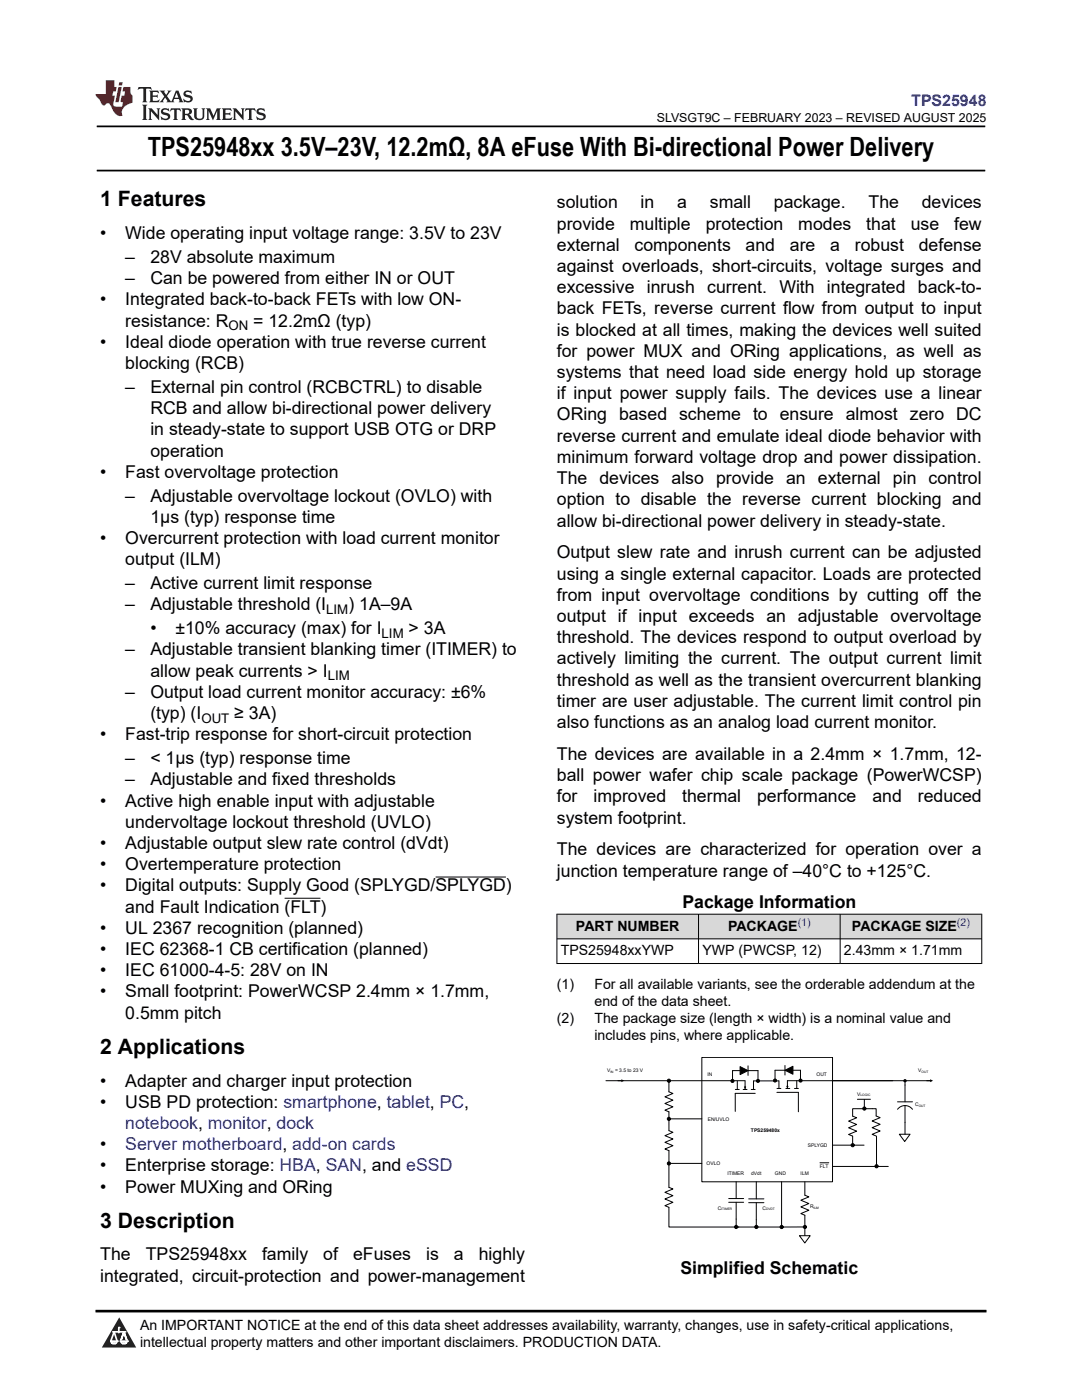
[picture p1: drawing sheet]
<svg xmlns="http://www.w3.org/2000/svg" width="216mm" height="279mm" viewBox="0 0 216 279" stroke-linecap="round" stroke-linejoin="round" font-family="sans-serif">
<defs><g id="words">
<text font-size="5.3" x="29.5" y="31.2">TPS25948xx 3.5V–23V, 12.2mΩ, 8A eFuse With Bi-directional Power Delivery</text>
<g font-size="4.2">
<text x="20" y="41.2">1 Features</text>
<text x="20" y="210.3">2 Applications</text>
<text x="20" y="245">3 Description</text>
</g>
<g font-size="3.5">
<text x="111.1" y="41.6">solution</text>
<text x="127.8" y="41.6">in</text>
<text x="135.1" y="41.6">a</text>
<text x="141.7" y="41.6">small</text>
<text x="154.4" y="41.6">package.</text>
<text x="173.3" y="41.6">The</text>
<text x="183.9" y="41.6">devices</text>
<text x="20" y="47.7">•</text>
<text x="25" y="47.7">Wide operating input voltage range: 3.5V to 23V</text>
<text x="111.1" y="45.8">provide</text>
<text x="125.7" y="45.8">multiple</text>
<text x="140.8" y="45.8">protection</text>
<text x="159.3" y="45.8">modes</text>
<text x="172.9" y="45.8">that</text>
<text x="181.7" y="45.8">use</text>
<text x="190.4" y="45.8">few</text>
<text x="25" y="52.5">–</text>
<text x="30" y="52.5">28V absolute maximum</text>
<text x="111.1" y="50.1">external</text>
<text x="126.6" y="50.1">components</text>
<text x="148.8" y="50.1">and</text>
<text x="157.6" y="50.1">are</text>
<text x="165.7" y="50.1">a</text>
<text x="170.6" y="50.1">robust</text>
<text x="183.3" y="50.1">defense</text>
<text x="25" y="56.7">–</text>
<text x="30" y="56.7">Can be powered from either IN or OUT</text>
<text x="111.1" y="54.3">against overloads, short-circuits, voltage surges and</text>
<text x="111.1" y="58.5">excessive inrush current. With integrated back-to-</text>
<text x="20" y="61">•</text>
<text x="25" y="61">Integrated back-to-back FETs with low ON-</text>
<text x="25" y="65.2">resistance: R</text>
<text x="50.5" y="65.2">= 12.2mΩ (typ)</text>
<text x="111.1" y="62.8">back FETs, reverse current flow from output to input</text>
<text x="20" y="69.4">•</text>
<text x="25" y="69.4">Ideal diode operation with true reverse current</text>
<text x="111.1" y="71.2">for power MUX and ORing applications, as well as</text>
<text x="111.1" y="67">is blocked at all times, making the devices well suited</text>
<text x="25" y="73.7">blocking (RCB)</text>
<text x="111.1" y="75.5">systems that need load side energy hold up storage</text>
<text x="25" y="78.4">–</text>
<text x="30" y="78.4">External pin control (RCBCTRL) to disable</text>
<text x="30" y="82.6">RCB and allow bi-directional power delivery</text>
<text x="111.1" y="79.7">if input power supply fails. The devices use a linear</text>
<text x="111.1" y="83.9">ORing based scheme to ensure almost zero DC</text>
<text x="30" y="86.9">in steady-state to support USB OTG or DRP</text>
<text x="111.1" y="88.2">reverse current and emulate ideal diode behavior with</text>
<text x="20" y="95.3">•</text>
<text x="25" y="95.3">Fast overvoltage protection</text>
<text x="30" y="91.1">operation</text>
<text x="111.1" y="92.4">minimum forward voltage drop and power dissipation.</text>
<text x="25" y="100.1">–</text>
<text x="30" y="100.1">Adjustable overvoltage lockout (OVLO) with</text>
<text x="111.1" y="100.9">option to disable the reverse current blocking and</text>
<text x="111.1" y="96.6">The devices also provide an external pin control</text>
<text x="30" y="104.3">1μs (typ) response time</text>
<text x="111.1" y="105.1">allow bi-directional power delivery in steady-state.</text>
<text x="20" y="108.6">•</text>
<text x="25" y="108.6">Overcurrent protection with load current monitor</text>
<text x="25" y="112.8">output (ILM)</text>
<text x="111.1" y="111.4">Output slew rate and inrush current can be adjusted</text>
<text x="25" y="117.6">–</text>
<text x="30" y="117.6">Active current limit response</text>
<text x="111.1" y="115.7">using a single external capacitor. Loads are protected</text>
<text x="111.1" y="119.9">from input overvoltage conditions by cutting off the</text>
<text x="25" y="121.8">–</text>
<text x="30" y="121.8">Adjustable threshold (I</text>
<text x="69.5" y="121.8">) 1A–9A</text>
<text x="111.1" y="124.1">output if input exceeds an adjustable overvoltage</text>
<text x="25" y="130.8">–</text>
<text x="30" y="126.6">•</text>
<text x="30" y="130.8">Adjustable transient blanking timer (ITIMER) to</text>
<text x="35" y="126.6">±10% accuracy (max) for I</text>
<text x="81.5" y="126.6">&gt; 3A</text>
<text x="111.1" y="128.4">threshold. The devices respond to output overload by</text>
<text x="30" y="135">allow peak currents &gt; I</text>
<text x="111.1" y="132.6">actively limiting the current. The output current limit</text>
<text x="111.1" y="136.8">threshold as well as the transient overcurrent blanking</text>
<text x="25" y="139.3">–</text>
<text x="30" y="139.3">Output load current monitor accuracy: ±6%</text>
<text x="30" y="143.5">(typ) (I</text>
<text x="46.8" y="143.5">≥ 3A)</text>
<text x="111.1" y="141.1">timer are user adjustable. The current limit control pin</text>
<text x="20" y="147.7">•</text>
<text x="25" y="147.7">Fast-trip response for short-circuit protection</text>
<text x="111.1" y="145.3">also functions as an analog load current monitor.</text>
<text x="25" y="152.5">–</text>
<text x="30" y="152.5">&lt; 1μs (typ) response time</text>
<text x="111.1" y="151.7">The devices are available in a 2.4mm × 1.7mm, 12-</text>
<text x="111.1" y="155.9">ball power wafer chip scale package (PowerWCSP)</text>
<text x="20" y="161">•</text>
<text x="25" y="156.7">–</text>
<text x="25" y="161">Active high enable input with adjustable</text>
<text x="30" y="156.7">Adjustable and fixed thresholds</text>
<text x="111.1" y="160.1">for</text>
<text x="118.4" y="160.1">improved</text>
<text x="136.1" y="160.1">thermal</text>
<text x="151.1" y="160.1">performance</text>
<text x="174.1" y="160.1">and</text>
<text x="183.1" y="160.1">reduced</text>
<text x="25" y="165.2">undervoltage lockout threshold (UVLO)</text>
<text x="111.1" y="164.4">system footprint.</text>
<text x="20" y="169.4">•</text>
<text x="20" y="173.7">•</text>
<text x="25" y="169.4">Adjustable output slew rate control (dVdt)</text>
<text x="25" y="173.7">Overtemperature protection</text>
<text x="111.1" y="170.7">The devices are characterized for operation over a</text>
<text x="20" y="177.9">•</text>
<text x="25" y="177.9">Digital outputs: Supply Good (SPLYGD/SPLYGD)</text>
<text x="111.1" y="174.9">junction temperature range of –40°C to +125°C.</text>
<text x="25" y="182.1">and Fault Indication (FLT)</text>
<text x="136.2" y="181.3">Package Information</text>
<text x="20" y="186.4">•</text>
<text x="20" y="190.6">•</text>
<text x="25" y="186.4">UL 2367 recognition (planned)</text>
<text x="25" y="190.6">IEC 62368-1 CB certification (planned)</text>
<text x="20" y="194.8">•</text>
<text x="25" y="194.8">IEC 61000-4-5: 28V on IN</text>
<text x="20" y="199.1">•</text>
<text x="25" y="199.1">Small footprint: PowerWCSP 2.4mm × 1.7mm,</text>
<text x="25" y="203.3">0.5mm pitch</text>
<text x="20" y="216.8">•</text>
<text x="20" y="221.1">•</text>
<text x="25" y="216.8">Adapter and charger input protection</text>
<text x="25" y="221.1">USB PD protection: smartphone, tablet, PC,</text>
<text x="20" y="229.5">•</text>
<text x="20" y="233.8">•</text>
<text x="25" y="233.8">Enterprise storage: HBA, SAN, and eSSD</text>
<text x="20" y="238">•</text>
<text x="25" y="238">Power MUXing and ORing</text>
<text x="20" y="251.6">The</text>
<text x="29.1" y="251.6">TPS25948xx</text>
<text x="52.3" y="251.6">family</text>
<text x="64.5" y="251.6">of</text>
<text x="70.5" y="251.6">eFuses</text>
<text x="85" y="251.6">is</text>
<text x="90.6" y="251.6">a</text>
<text x="95.5" y="251.6">highly</text>
<text x="20" y="255.8">integrated, circuit-protection and power-management</text>
<text x="135.8" y="254.2">Simplified Schematic</text>
</g>
<g font-size="3.5" fill="#00f">
<text x="25" y="225.3">notebook, monitor, dock</text>
<text x="25" y="229.5">Server motherboard, add-on cards</text>
</g>
<text font-size="3.2" fill="#00f" x="181.8" y="21.1">TPS25948</text>
<g font-size="2.8">
<text x="114.9" y="185.7">PART NUMBER</text>
<text x="145.3" y="185.7">PACKAGE</text>
<text x="170" y="185.7">PACKAGE SIZE</text>
<text x="111.9" y="190.6">TPS25948xxYWP</text>
<text x="140.2" y="190.6">YWP (PWCSP, 12)</text>
<text x="168.4" y="190.6">2.43mm × 1.71mm</text>
<text x="111.1" y="197.4">(1)</text>
<text x="118.6" y="197.4">For all available variants, see the orderable addendum at the</text>
<text x="118.6" y="200.8">end of the data sheet.</text>
<text x="111.1" y="204.2">(2)</text>
<text x="118.6" y="204.2">The package size (length × width) is a nominal value and</text>
<text x="118.6" y="207.6">includes pins, where applicable.</text>
<text x="27.9" y="265.5">An IMPORTANT NOTICE at the end of this data sheet addresses availability, warranty, changes, use in safety-critical applications,</text>
<text x="27.9" y="268.9">intellectual property matters and other important disclaimers. PRODUCTION DATA.</text>
</g>
<g font-size="2.6">
<text x="45.6" y="65.9">ON</text>
<text x="65.1" y="122.5">LIM</text>
<text x="76.1" y="127.3">LIM</text>
<text x="65.4" y="135.7">LIM</text>
<text x="40.2" y="144.2">OUT</text>
</g>
<text font-size="2.5" x="131.1" y="24.3">SLVSGT9C – FEBRUARY 2023 – REVISED AUGUST 2025</text>
<g font-size="2.1" fill="#00f">
<text x="159.2" y="184.8">(1)</text>
<text x="191" y="184.8">(2)</text>
</g>
<g font-size="1">
<text x="121.1" y="214">V</text>
<text x="122.7" y="214">= 3.5 to 23 V</text>
<text x="141.2" y="214.8">IN</text>
<text x="162.9" y="214.8">OUT</text>
<text x="183.2" y="213.9">V</text>
<text x="171" y="218.7">V</text>
<text x="182.6" y="220.8">C</text>
<text x="141.2" y="223.8">EN/UVLO</text>
<text x="149.8" y="226">TPS259480x</text>
<text x="141" y="232.5">OVLO</text>
<text x="161.2" y="228.9">SPLYGD</text>
<text x="163.6" y="233.1">FLT</text>
<text x="145.1" y="234.4">ITIMER</text>
<text x="149.9" y="234.4">dVdt</text>
<text x="154.6" y="234.5">GND</text>
<text x="159.8" y="234.5">ILM</text>
<text x="143.2" y="241.4">C</text>
<text x="152.1" y="241.4">C</text>
<text x="161.6" y="241.1">R</text>
</g>
<g font-size=".6">
<text x="121.8" y="214.2">IN</text>
<text x="183.9" y="214.1">OUT</text>
<text x="171.7" y="218.8">LOGIC</text>
<text x="183.3" y="220.9">OUT</text>
<text x="143.9" y="241.5">ITIMER</text>
<text x="152.9" y="241.5">DVDT</text>
<text x="162.3" y="241.2">ILM</text>
</g>
</g></defs>
<path d="M19.3 25.2h177.3M19.3 34h177.3" fill="none" stroke="#000" stroke-width=".35"/>
<path d="M56.8 179.3h7.2M86.9 175h14" fill="none" stroke="#000" stroke-width=".2"/>
<g fill="#d8d8d8">
<path d="M111.1 182.4h84.8v5h-84.8z" fill-rule="evenodd"/>
<path d="M111.2 182.5h28.1v4.8h-28.1z" fill-rule="evenodd"/>
<path d="M139.4 182.5h28.2v4.8h-28.2z" fill-rule="evenodd"/>
<path d="M167.7 182.5h28.1v4.8h-28.1z" fill-rule="evenodd"/>
</g>
<path d="M111.1 182.4h84.9M111.1 187.4h84.9M111.1 192.3h84.9M111.1 182.4v10M139.4 182.4v10M167.6 182.4v10M195.9 182.4v10" fill="none" stroke="#000" stroke-width=".2"/>
<path d="M140 211h26.1v24.9h-26.1z" fill-rule="evenodd" fill="#fff"/>
<path d="M120.9 215.7h27.8M140 211h26.1v24.9h-26.1zM166.1 215.7h19.7M156 235.9v8.9" fill="none" stroke="#000" stroke-width=".2"/>
<path d="M124 215.4l.6 .3-.6 .3z" fill="#000"/>
<path d="M159.5 246.6h2.2l-1.1 1.5z" fill="#fff"/>
<path d="M179.1 219.9h3M180.6 216.5v3.4M184.9 215.7h.7M179.1 221.4a1.86 1.86 0 0 1 3 0M180.6 220.6v3.4M159.5 246.6h2.2l-1.1 1.5zM160.6 244.9h-4.8" fill="none" stroke="#000" stroke-width=".2"/>
<path d="M185.6 215.4l.6 .3-.6 .3z" fill="#000"/>
<path d="M179.5 226.4h2.1l-1.1 1.4z" fill="#fff"/>
<g fill="none" stroke="#000" stroke-width=".2">
<path d="M133.6 215.8l-.1 2.1 .8 .3-1.6 .7 1.6 .7-1.6 .6 1.6 .7-1.6 .7 .8 .3v3.7l.8 .4-1.6 .6 1.6 .7-1.6 .7 1.6 .6-1.6 .7 .8 .3v2.6h6.5M145.9 215.5h.5v.5h-.5zM146.7 217.4h.8M147.1 215.7v1.7M147.7 212.9l1.6 .8-1.6 .8zM147.7 213.7h-1.5v2M148.3 217.4h.8M148.7 215.7v1.7M149.3 212.7v1.9M149.3 213.7h1.9v2M149.9 217.4h.8M150.4 215.7h5"/>
<path d="M150.4 215.7v1.7M150.7 218.2h-4v3.6M151 215.5h.5v.4h-.5zM154.4 215.4h.5v.5h-.5zM155 218h4.3v3.9M155 217.2h.8M155.4 215.7v1.5M156.6 213.6l1.6-.8v1.6zM156.6 212.6v1.9M156.6 213.6h-2v2M156.8 217.2h.8M157.1 215.7h21"/>
<path d="M157.1 215.7v1.5M158.2 213.6h1.5v2M158.5 217.2h.8M159 215.7v1.5M159.5 215.4h.5v.5h-.5zM171.1 219.4h2.6M172.5 219.4l-.1 1.8M180.6 216v.5M133.5 223.3h6.5M133.5 232.2v4.8l.8 .3-1.6 .7 1.6 .6-1.6 .7 1.6 .7-1.6 .6 .8 .3v4h13.9M145.4 239.9h3M145.4 239.2h3"/>
<path d="M146.9 239.9v5h4M146.9 235.8v3.4M149.4 239.3h3M150.9 235.8v3.5M160.6 235.9v2.6l.8 .4-1.6 .6 1.6 .7-1.6 .7 1.6 .6-1.6 .7 .8 .3v4.1M163.6 232.1h1.8M166.1 228.5h6.3M166.2 232.8h11M174.8 226.7l-.8-.3 1.6-.7-1.6-.6 1.6-.7-1.6-.7 1.6-.6-.8-.4v-1.4h-4.7v1.4l.8 .4-1.6 .6 1.6 .7-1.6 .7 1.6 .6-1.6 .7 .8 .3v1.8M174.9 226.8v6M179.5 226.4h2.1l-1.1 1.4zM180.6 224v2.4"/>
<path d="M149.4 240h3M150.9 240v4.9h5.1"/>
<circle cx="133.5" cy="215.7" r=".32"/>
<circle cx="133.5" cy="223.3" r=".32"/>
<circle cx="133.5" cy="232.2" r=".32"/>
<circle cx="170.1" cy="228.5" r=".32"/>
<circle cx="172.5" cy="221.2" r=".32"/>
<circle cx="174.9" cy="232.7" r=".32"/>
<circle cx="146.9" cy="244.9" r=".32"/>
<circle cx="150.9" cy="244.9" r=".32"/>
<circle cx="156" cy="244.9" r=".32"/>
<circle cx="160.6" cy="244.9" r=".32"/>
</g>
<g fill="#000">
<path d="M147.7 212.9l1.6 .8-1.6 .8zM148.4 216.9h.5l-.2 .5zM156.9 216.7h.5l-.3 .5zM156.6 213.6l1.6-.8v1.6z"/>
<path d="M145.9 215.5h.5v.5h-.5z" fill-rule="evenodd"/>
<path d="M151 215.5h.5v.4h-.5z" fill-rule="evenodd"/>
<path d="M154.4 215.4h.5v.5h-.5z" fill-rule="evenodd"/>
<path d="M159.5 215.4h.5v.5h-.5z" fill-rule="evenodd"/>
<circle cx="133.5" cy="215.7" r=".32"/>
<circle cx="180.6" cy="215.7" r=".34"/>
<circle cx="133.5" cy="223.3" r=".32"/>
<circle cx="133.5" cy="232.2" r=".32"/>
<circle cx="170.1" cy="228.5" r=".32"/>
<circle cx="172.5" cy="221.2" r=".32"/>
<circle cx="174.9" cy="232.7" r=".32"/>
<circle cx="146.9" cy="244.9" r=".32"/>
<circle cx="150.9" cy="244.9" r=".32"/>
<circle cx="156" cy="244.9" r=".32"/>
<circle cx="160.6" cy="244.9" r=".32"/>
</g>
<path d="M0 0h215.9v23.8h-215.9z" fill-rule="evenodd" fill="#fff"/>
<path d="M27.7 17.4l-.2 .6 .5-.3h.6v.2v2.1l-.2 .4h1l-.2-.4v-2.1v-.2h.5l.5 .3-.1-.6zM29.8 18.1l.2 .4v1.5l-.2 .4h1.9l.1-.6a1.08 1.08 0 0 1-1.3 .2v-.7h.6l.4 .2v-.6l-.4 .2h-.6v-.6l.2-.1a1 1 0 0 1 1 .2l-.1-.5zM31.8 18.1l1 1.1-1 1.2h.9l-.2-.2 .4-.7 .5 .7-.2 .2h1.6l-.2-.2 .1-.4h1l.1 .4-.1 .2h.9l-.2-.3-.8-2h-.5l-1 2.2-.8-1.1 .9-1.1h-.8l.2 .2-.5 .7-.3-.7 .1-.2zM35.2 18.5l.4 1h-.8zM36.8 18.2a.65 .65 0 0 0-.2 .8 .65 .65 0 0 0 .6 .4l.7 .2 .1 .2a.79 .79 0 0 1-.7 .4 .79 .79 0 0 1-.7-.5l.1 .7 .2-.1a.93 .93 0 0 0 1.1 .1 .93 .93 0 0 0 .4-1 1.46 1.46 0 0 0-1.2-.6l-.1-.3a1.09 1.09 0 0 1 1.2 .2l-.2-.6-.1 .1-.6-.2zM28.4 20.9l.2 .4v2.3l-.2 .3h1l-.2-.3v-2.3l.2-.4zM29.6 21.6l.2 .4v1.6l-.2 .3h.8l-.3-.3v-1.4l1.7 1.8v-2l.2-.4h-.8l.2 .2 .1 1.1-1.2-1.3zM32.3 21.8a.65 .65 0 0 0-.2 .7 .65 .65 0 0 0 .7 .4l.6 .2 .1 .2a.79 .79 0 0 1-.7 .4 .79 .79 0 0 1-.7-.5l.1 .7 .2-.1a.93 .93 0 0 0 1.1 .1 .93 .93 0 0 0 .4-.9 1.46 1.46 0 0 0-1.2-.6l-.1-.4a1.09 1.09 0 0 1 1.2 .2l-.2-.6-.1 .1-.6-.1zM34.1 21.6l-.1 .7a.63 .63 0 0 1 .7-.4l.1 1.7-.3 .3h1l-.2-.3v-1.7a.66 .66 0 0 1 .8 .4l-.1-.7zM36.2 21.6l.2 .4v1.6l-.2 .3h.9l-.2-.2v-.7h.5l.1 .2a.79 .79 0 0 0 1.2 .6l-1-.9a.61 .61 0 0 0 .6-.6 .61 .61 0 0 0-.5-.6zM36.9 21.9h.2a.47 .47 0 0 1 .5 .1 .47 .47 0 0 1 .1 .5l-.2 .2h-.6zM38.5 21.6l.2 .2a2.27 2.27 0 0 0 .4 2 1.04 1.04 0 0 0 1.7-.7v-1.3l.2-.2h-.8l.2 .4v1.1a.6 .6 0 0 1-.6 .6 .6 .6 0 0 1-.6-.6v-1.1l.3-.4zM41.1 21.6l.2 .4v1.6l-.2 .3h.7l-.2-.3v-1.5l.9 1.9 .8-1.9v1.5l-.2 .3h1l-.3-.3v-1.6l.3-.4h-.8l-.7 1.5-.7-1.5zM44.3 21.6l.2 .4v1.6l-.2 .3h1.9l.1-.5a1.09 1.09 0 0 1-1.3 .1v-.6h.6l.4 .1v-.6l-.4 .2h-.6v-.6l.2-.1a1.01 1.01 0 0 1 1 .3l-.1-.6zM46.4 21.6l.3 .4v1.6l-.3 .3h.8l-.2-.3v-1.4l1.6 1.8v-2l.2-.4h-.7l.2 .2v1.1l-1.2-1.3zM49 21.6l-.1 .7a.63 .63 0 0 1 .8-.4v1.7l-.3 .3h1l-.2-.3v-1.7a.66 .66 0 0 1 .8 .4l-.1-.7zM51.4 21.8a.65 .65 0 0 0-.2 .7 .65 .65 0 0 0 .6 .4l.6 .2 .2 .2a.79 .79 0 0 1-.8 .4 .79 .79 0 0 1-.6-.5l.1 .7 .2-.1a.93 .93 0 0 0 1 .1 .93 .93 0 0 0 .5-.9 1.46 1.46 0 0 0-1.3-.6l-.1-.4a1.09 1.09 0 0 1 1.3 .2l-.2-.6-.2 .1-.5-.1z" fill="#231f20"/>
<path d="M21.1 16v2.8h-2.1l.1 .3 .9 1a.95 .95 0 0 0 .9 .9 .59 .59 0 0 1 .6-.4 .59 .59 0 0 1 .5 .4l.4 .8a1.59 1.59 0 0 0 2.1 1.3 1.61 1.61 0 0 1 1-2.2l1-.4-.1-1.5a1.59 1.59 0 0 1-.4-1.6h-1.4l-.2 .9h.5l-.1 .8h-.5l-.2 1v.2l.4 .1-.2 .9h-.6a.73 .73 0 0 1-1.1-.7l.3-1.5h-.5l.2-.8h.5l.2-.9h-.5v-1.4zM23.6 17.4l-.6 3h.7l.6-3zM23.8 16.4l-.1 .7h.7l.1-.7z" fill="#ed1c24"/>
<path d="M0 261.4h215.9v18h-215.9z" fill-rule="evenodd" fill="#fff"/>
<path d="M23.8 262.9l3.4 6h-6.9z" fill="#231f20"/>
<path d="M22.1 267.7h1.3l-.4 .5h-.3a.55 .55 0 0 1-.6-.5z" fill-rule="evenodd" fill="#fff"/>
<path d="M22.1 267.7h1.3l-.4 .5h-.3a.55 .55 0 0 1-.6-.5z" fill="none" stroke="#231f20" stroke-width=".34"/>
<path d="M22.1 267.7h1.3l-.4 .5h-.5zM23.7 265.9h.1M23.7 264.9v1z" fill="none" stroke="#fff" stroke-width=".34"/>
<circle cx="23.7" cy="264.9" r=".17" fill="#fff"/>
<path d="M22.6 265.8h.1M22.6 265.8h2.3z" fill="none" stroke="#fff" stroke-width=".34"/>
<circle cx="24.9" cy="265.8" r=".17" fill="#fff"/>
<path d="M24 267.7h.1" fill="none" stroke="#fff" stroke-width=".34"/>
<path d="M24.7 265.8l-.7 1.9z" fill="#fff"/>
<path d="M24.7 265.8l-.7 1.9z" fill="none" stroke="#fff" stroke-width=".34"/>
<path d="M24.7 265.8l.7 1.9z" fill="#fff"/>
<path d="M24.7 265.8l.7 1.9zM25.3 267.7h.1" fill="none" stroke="#fff" stroke-width=".34"/>
<circle cx="22.1" cy="267.7" r=".17" fill="#fff"/>
<path d="M22.8 265.8l-.7 1.9zM22.8 265.8l.6 1.9z" fill="none" stroke="#fff" stroke-width=".34"/>
<circle cx="23.4" cy="267.7" r=".17" fill="#fff"/>
<path d="M24.1 267.7h1.3a.65 .65 0 0 1-.6 .5 .65 .65 0 0 1-.7-.5z" fill-rule="evenodd" fill="#fff"/>
<path d="M24.1 267.7h1.3a.65 .65 0 0 1-.6 .5 .65 .65 0 0 1-.7-.5z" fill="none" stroke="#231f20" stroke-width=".34"/>
<path d="M24 267.7h.1M24.1 267.7h1.3l-.4 .5h-.5z" fill="none" stroke="#fff" stroke-width=".34"/>
<circle cx="25.4" cy="267.7" r=".17" fill="#fff"/>
<path d="M19 261.7h177.8" fill="none" stroke="#000" stroke-width=".53"/>
<use href="#words"/>
</svg>
